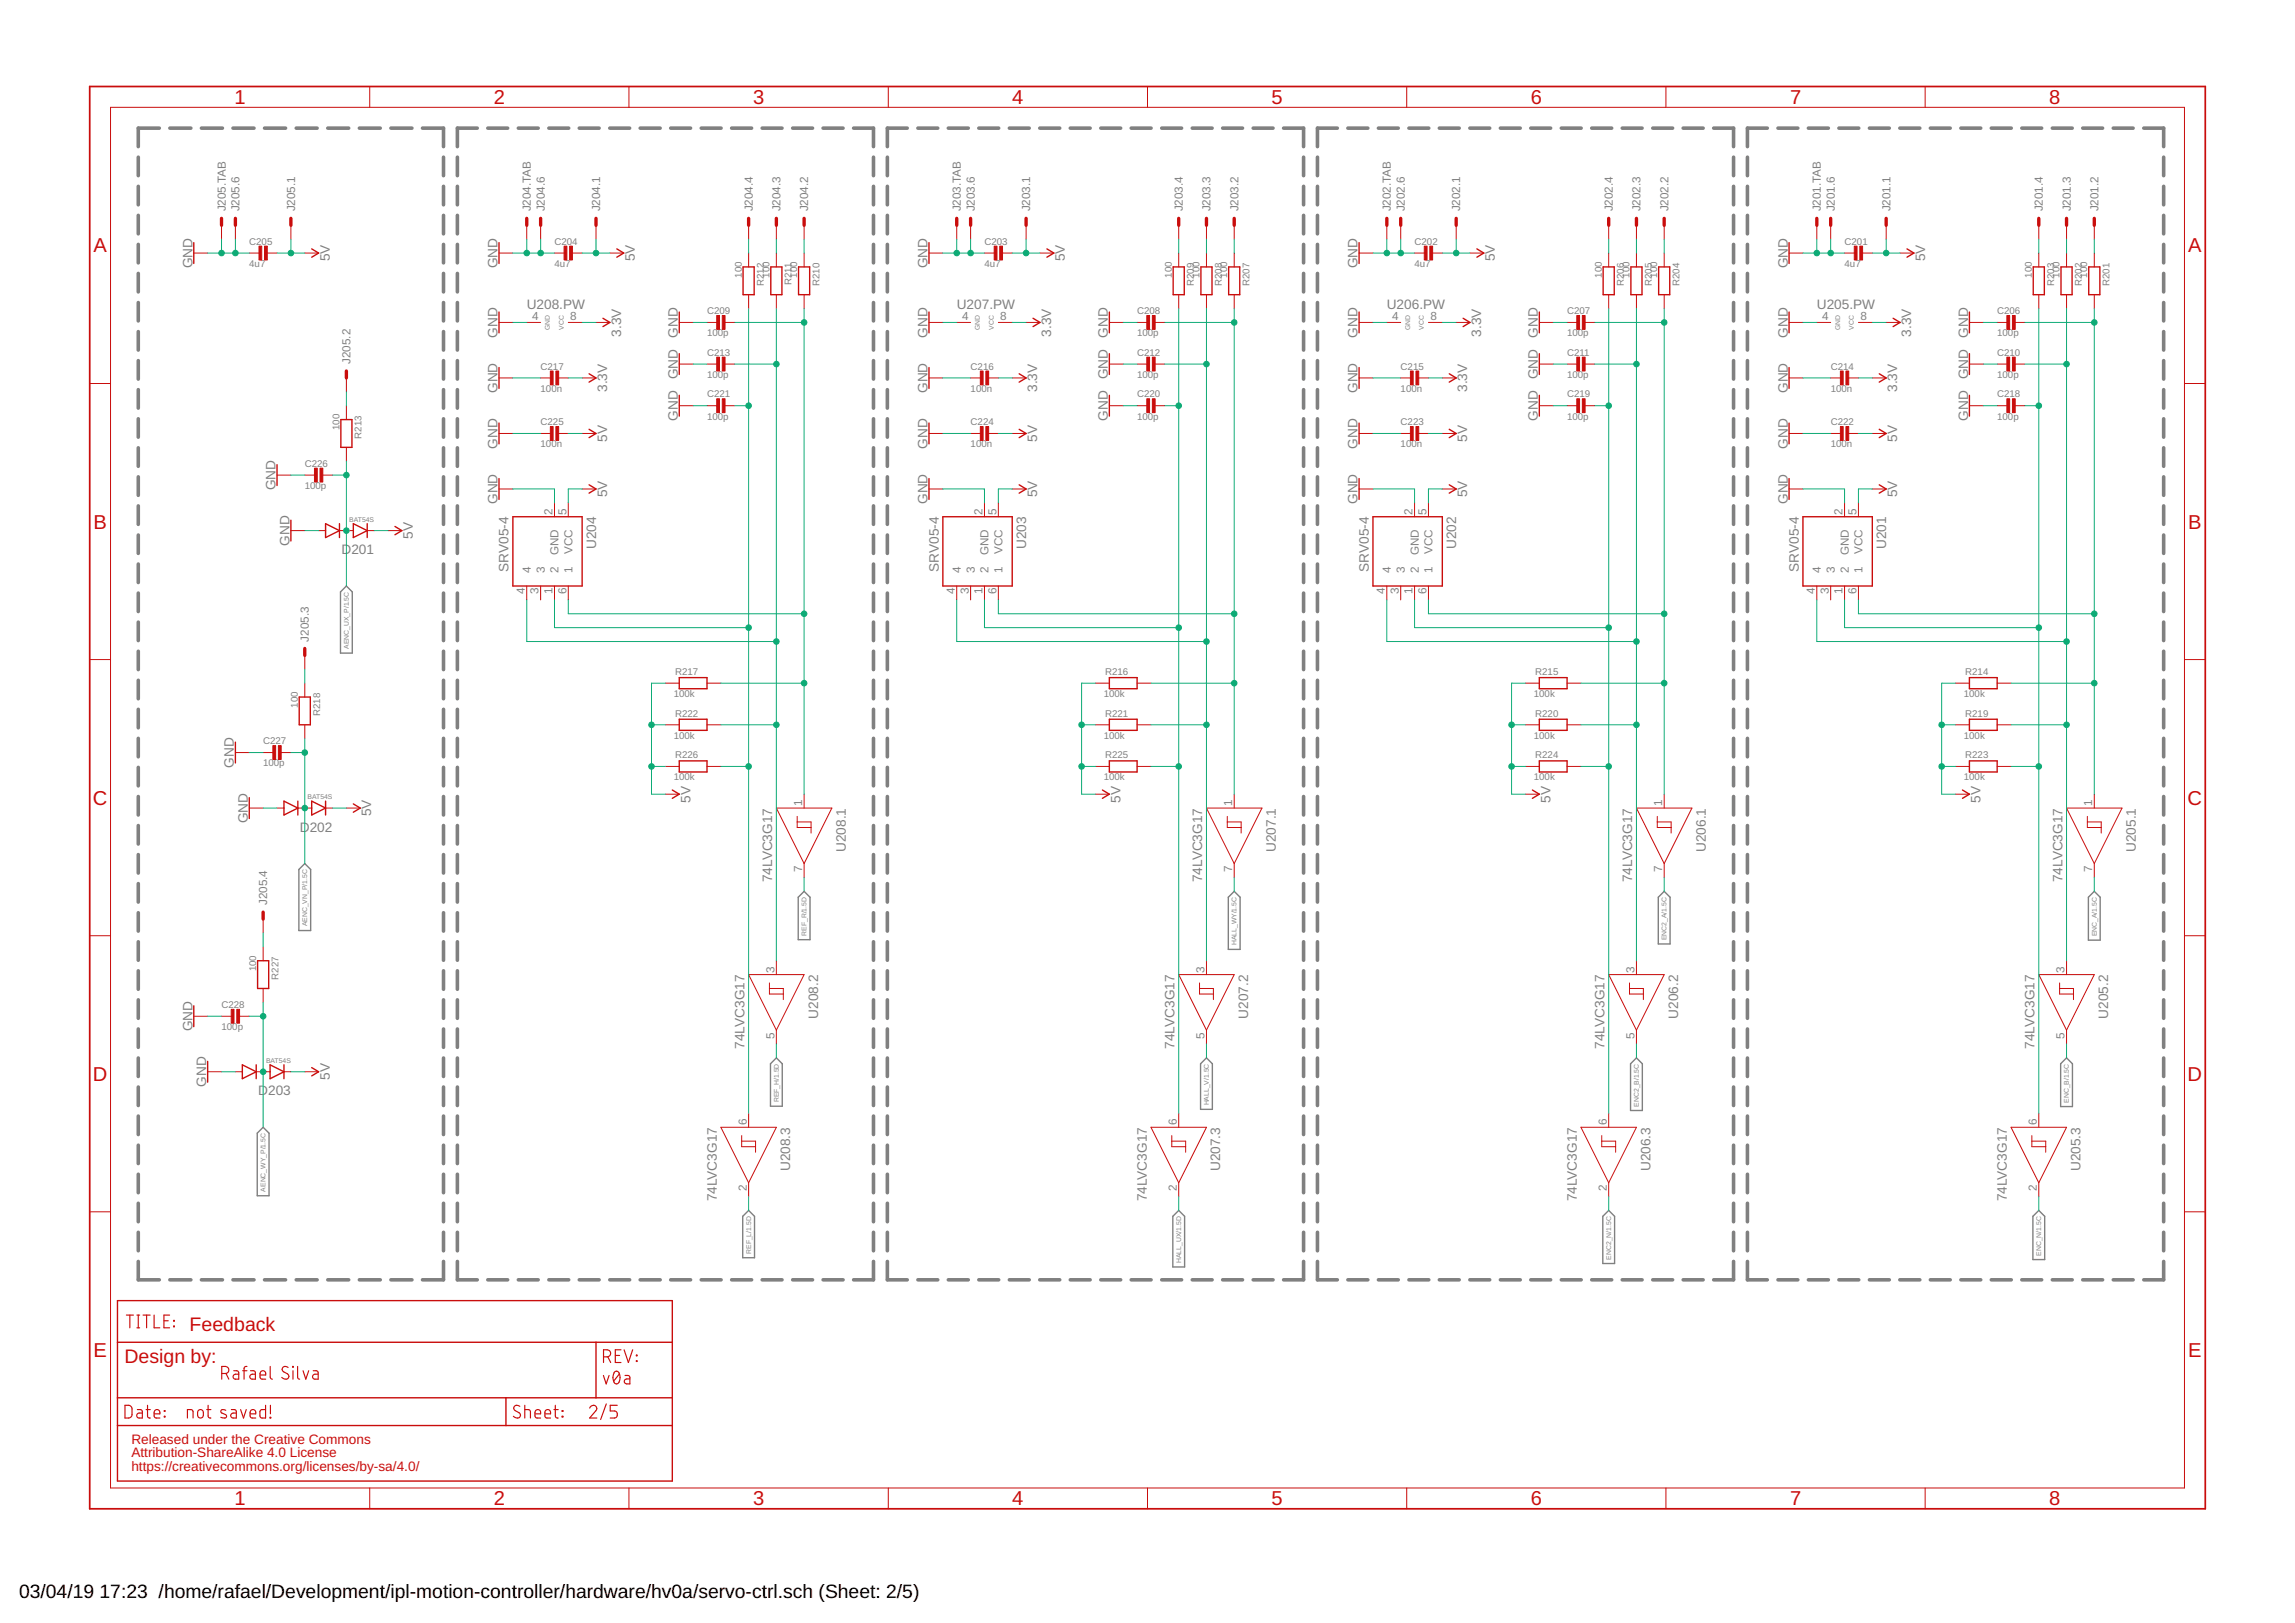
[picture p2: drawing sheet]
<svg xmlns="http://www.w3.org/2000/svg" width="420mm" height="297mm" viewBox="0 0 420 297" stroke-linecap="round" stroke-linejoin="round" font-family="sans-serif">
<defs><g id="words">
<g font-size="3.7" fill="#c90d0c">
<text x="42.9" y="19">1</text>
<text x="90.4" y="19">2</text>
<text x="137.9" y="19">3</text>
<text x="185.3" y="19">4</text>
<text x="232.8" y="19">5</text>
<text x="280.3" y="19">6</text>
<text x="327.7" y="19">7</text>
<text x="375.2" y="19">8</text>
<text x="17.1" y="46.2">A</text>
<text x="400.6" y="46.2">A</text>
<text x="17.1" y="96.7">B</text>
<text x="400.6" y="96.7">B</text>
<text x="17" y="147.3">C</text>
<text x="400.5" y="147.3">C</text>
<text x="17" y="197.8">D</text>
<text x="400.5" y="197.8">D</text>
<text x="17.1" y="248.4">E</text>
<text x="400.6" y="248.4">E</text>
<text x="42.9" y="275.5">1</text>
<text x="90.4" y="275.5">2</text>
<text x="137.9" y="275.5">3</text>
<text x="185.3" y="275.5">4</text>
<text x="232.8" y="275.5">5</text>
<text x="280.3" y="275.5">6</text>
<text x="327.7" y="275.5">7</text>
<text x="375.2" y="275.5">8</text>
</g>
<g font-size="3.6" fill="#c90d0c">
<text x="34.7" y="243.6">Feedback</text>
<text x="22.8" y="249.5">Design by:</text>
</g>
<g font-size="3.5">
<text x="3.5" y="292.5">03/04/19</text>
<text x="18.2" y="292.5">17:23 /home/rafael/Development/ipl-motion-controller/hardware/hv0a/servo-ctrl.sch (Sheet: 2/5)</text>
</g>
<g font-size="2.5" fill="#808080">
<text x="60.4" y="47.8" transform="rotate(-90 60.4 47.8)">5V</text>
<text x="116.2" y="47.8" transform="rotate(-90 116.2 47.8)">5V</text>
<text x="195" y="47.8" transform="rotate(-90 195 47.8)">5V</text>
<text x="273.7" y="47.8" transform="rotate(-90 273.7 47.8)">5V</text>
<text x="352.4" y="47.8" transform="rotate(-90 352.4 47.8)">5V</text>
<text x="35.2" y="49.1" transform="rotate(-90 35.2 49.1)">GND</text>
<text x="91.1" y="49.1" transform="rotate(-90 91.1 49.1)">GND</text>
<text x="169.8" y="49.1" transform="rotate(-90 169.8 49.1)">GND</text>
<text x="248.6" y="49.1" transform="rotate(-90 248.6 49.1)">GND</text>
<text x="327.3" y="49.1" transform="rotate(-90 327.3 49.1)">GND</text>
<text x="96.4" y="56.5">U208.PW</text>
<text x="175.2" y="56.5">U207.PW</text>
<text x="253.9" y="56.5">U206.PW</text>
<text x="332.6" y="56.5">U205.PW</text>
<text x="91.1" y="61.8" transform="rotate(-90 91.1 61.8)">GND</text>
<text x="113.7" y="61.6" transform="rotate(-90 113.7 61.6)">3.3V</text>
<text x="124.1" y="61.8" transform="rotate(-90 124.1 61.8)">GND</text>
<text x="169.8" y="61.8" transform="rotate(-90 169.8 61.8)">GND</text>
<text x="192.4" y="61.6" transform="rotate(-90 192.4 61.6)">3.3V</text>
<text x="202.8" y="61.8" transform="rotate(-90 202.8 61.8)">GND</text>
<text x="248.6" y="61.8" transform="rotate(-90 248.6 61.8)">GND</text>
<text x="271.2" y="61.6" transform="rotate(-90 271.2 61.6)">3.3V</text>
<text x="281.6" y="61.8" transform="rotate(-90 281.6 61.8)">GND</text>
<text x="327.3" y="61.8" transform="rotate(-90 327.3 61.8)">GND</text>
<text x="349.9" y="61.6" transform="rotate(-90 349.9 61.6)">3.3V</text>
<text x="360.3" y="61.8" transform="rotate(-90 360.3 61.8)">GND</text>
<text x="91.1" y="71.9" transform="rotate(-90 91.1 71.9)">GND</text>
<text x="111.2" y="71.8" transform="rotate(-90 111.2 71.8)">3.3V</text>
<text x="124.1" y="69.4" transform="rotate(-90 124.1 69.4)">GND</text>
<text x="169.8" y="71.9" transform="rotate(-90 169.8 71.9)">GND</text>
<text x="189.9" y="71.8" transform="rotate(-90 189.9 71.8)">3.3V</text>
<text x="202.8" y="69.4" transform="rotate(-90 202.8 69.4)">GND</text>
<text x="248.6" y="71.9" transform="rotate(-90 248.6 71.9)">GND</text>
<text x="268.6" y="71.8" transform="rotate(-90 268.6 71.8)">3.3V</text>
<text x="281.6" y="69.4" transform="rotate(-90 281.6 69.4)">GND</text>
<text x="327.3" y="71.9" transform="rotate(-90 327.3 71.9)">GND</text>
<text x="347.3" y="71.8" transform="rotate(-90 347.3 71.8)">3.3V</text>
<text x="360.3" y="69.4" transform="rotate(-90 360.3 69.4)">GND</text>
<text x="124.1" y="77" transform="rotate(-90 124.1 77)">GND</text>
<text x="202.8" y="77" transform="rotate(-90 202.8 77)">GND</text>
<text x="281.6" y="77" transform="rotate(-90 281.6 77)">GND</text>
<text x="360.3" y="77" transform="rotate(-90 360.3 77)">GND</text>
<text x="91.1" y="82.1" transform="rotate(-90 91.1 82.1)">GND</text>
<text x="111.2" y="80.9" transform="rotate(-90 111.2 80.9)">5V</text>
<text x="169.8" y="82.1" transform="rotate(-90 169.8 82.1)">GND</text>
<text x="189.9" y="80.9" transform="rotate(-90 189.9 80.9)">5V</text>
<text x="248.6" y="82.1" transform="rotate(-90 248.6 82.1)">GND</text>
<text x="268.6" y="80.9" transform="rotate(-90 268.6 80.9)">5V</text>
<text x="327.3" y="82.1" transform="rotate(-90 327.3 82.1)">GND</text>
<text x="347.3" y="80.9" transform="rotate(-90 347.3 80.9)">5V</text>
<text x="50.5" y="89.7" transform="rotate(-90 50.5 89.7)">GND</text>
<text x="91.1" y="92.3" transform="rotate(-90 91.1 92.3)">GND</text>
<text x="111.2" y="91" transform="rotate(-90 111.2 91)">5V</text>
<text x="169.8" y="92.3" transform="rotate(-90 169.8 92.3)">GND</text>
<text x="189.9" y="91" transform="rotate(-90 189.9 91)">5V</text>
<text x="248.6" y="92.3" transform="rotate(-90 248.6 92.3)">GND</text>
<text x="268.6" y="91" transform="rotate(-90 268.6 91)">5V</text>
<text x="327.3" y="92.3" transform="rotate(-90 327.3 92.3)">GND</text>
<text x="347.3" y="91" transform="rotate(-90 347.3 91)">5V</text>
<text x="53" y="99.9" transform="rotate(-90 53 99.9)">GND</text>
<text x="62.5" y="101.4">D201</text>
<text x="75.6" y="98.6" transform="rotate(-90 75.6 98.6)">5V</text>
<text x="109.1" y="100.5" transform="rotate(-90 109.1 100.5)">U204</text>
<text x="187.9" y="100.5" transform="rotate(-90 187.9 100.5)">U203</text>
<text x="266.6" y="100.5" transform="rotate(-90 266.6 100.5)">U202</text>
<text x="345.3" y="100.5" transform="rotate(-90 345.3 100.5)">U201</text>
<text x="93.1" y="104.7" transform="rotate(-90 93.1 104.7)">SRV05-4</text>
<text x="171.9" y="104.7" transform="rotate(-90 171.9 104.7)">SRV05-4</text>
<text x="250.6" y="104.7" transform="rotate(-90 250.6 104.7)">SRV05-4</text>
<text x="329.3" y="104.7" transform="rotate(-90 329.3 104.7)">SRV05-4</text>
<text x="42.8" y="140.5" transform="rotate(-90 42.8 140.5)">GND</text>
<text x="68" y="149.4" transform="rotate(-90 68 149.4)">5V</text>
<text x="126.4" y="146.9" transform="rotate(-90 126.4 146.9)">5V</text>
<text x="205.1" y="146.9" transform="rotate(-90 205.1 146.9)">5V</text>
<text x="283.9" y="146.9" transform="rotate(-90 283.9 146.9)">5V</text>
<text x="362.6" y="146.9" transform="rotate(-90 362.6 146.9)">5V</text>
<text x="45.4" y="150.7" transform="rotate(-90 45.4 150.7)">GND</text>
<text x="54.9" y="152.2">D202</text>
<text x="154.8" y="155.9" transform="rotate(-90 154.8 155.9)">U208.1</text>
<text x="233.6" y="155.9" transform="rotate(-90 233.6 155.9)">U207.1</text>
<text x="312.3" y="155.9" transform="rotate(-90 312.3 155.9)">U206.1</text>
<text x="391" y="155.9" transform="rotate(-90 391 155.9)">U205.1</text>
<text x="141.4" y="161.5" transform="rotate(-90 141.4 161.5)">74LVC3G17</text>
<text x="220.1" y="161.5" transform="rotate(-90 220.1 161.5)">74LVC3G17</text>
<text x="298.8" y="161.5" transform="rotate(-90 298.8 161.5)">74LVC3G17</text>
<text x="377.6" y="161.5" transform="rotate(-90 377.6 161.5)">74LVC3G17</text>
<text x="35.2" y="188.8" transform="rotate(-90 35.2 188.8)">GND</text>
<text x="136.3" y="191.9" transform="rotate(-90 136.3 191.9)">74LVC3G17</text>
<text x="149.8" y="186.4" transform="rotate(-90 149.8 186.4)">U208.2</text>
<text x="215" y="191.9" transform="rotate(-90 215 191.9)">74LVC3G17</text>
<text x="228.5" y="186.4" transform="rotate(-90 228.5 186.4)">U207.2</text>
<text x="293.8" y="191.9" transform="rotate(-90 293.8 191.9)">74LVC3G17</text>
<text x="307.2" y="186.4" transform="rotate(-90 307.2 186.4)">U206.2</text>
<text x="372.5" y="191.9" transform="rotate(-90 372.5 191.9)">74LVC3G17</text>
<text x="385.9" y="186.4" transform="rotate(-90 385.9 186.4)">U205.2</text>
<text x="60.4" y="197.7" transform="rotate(-90 60.4 197.7)">5V</text>
<text x="37.8" y="198.9" transform="rotate(-90 37.8 198.9)">GND</text>
<text x="47.3" y="200.5">D203</text>
<text x="144.7" y="214.3" transform="rotate(-90 144.7 214.3)">U208.3</text>
<text x="223.4" y="214.3" transform="rotate(-90 223.4 214.3)">U207.3</text>
<text x="302.1" y="214.3" transform="rotate(-90 302.1 214.3)">U206.3</text>
<text x="380.9" y="214.3" transform="rotate(-90 380.9 214.3)">U205.3</text>
<text x="131.2" y="219.9" transform="rotate(-90 131.2 219.9)">74LVC3G17</text>
<text x="209.9" y="219.9" transform="rotate(-90 209.9 219.9)">74LVC3G17</text>
<text x="288.7" y="219.9" transform="rotate(-90 288.7 219.9)">74LVC3G17</text>
<text x="367.4" y="219.9" transform="rotate(-90 367.4 219.9)">74LVC3G17</text>
</g>
<g font-size="2.5" fill="#c90d0c">
<text x="24" y="264.2">Released under the Creative Commons</text>
<text x="24" y="269.3">https://creativecommons.org/licenses/by-sa/4.0/</text>
<text x="24" y="266.7">Attribution-ShareAlike 4.0 License</text>
</g>
<g font-size="2.1" fill="#808080">
<text x="41.3" y="38.7" transform="rotate(-90 41.3 38.7)">J205.TAB</text>
<text x="43.9" y="38.7" transform="rotate(-90 43.9 38.7)">J205.6</text>
<text x="54" y="38.7" transform="rotate(-90 54 38.7)">J205.1</text>
<text x="97.2" y="38.7" transform="rotate(-90 97.2 38.7)">J204.TAB</text>
<text x="99.7" y="38.7" transform="rotate(-90 99.7 38.7)">J204.6</text>
<text x="109.9" y="38.7" transform="rotate(-90 109.9 38.7)">J204.1</text>
<text x="137.8" y="38.7" transform="rotate(-90 137.8 38.7)">J204.4</text>
<text x="142.9" y="38.7" transform="rotate(-90 142.9 38.7)">J204.3</text>
<text x="148" y="38.7" transform="rotate(-90 148 38.7)">J204.2</text>
<text x="175.9" y="38.7" transform="rotate(-90 175.9 38.7)">J203.TAB</text>
<text x="178.5" y="38.7" transform="rotate(-90 178.5 38.7)">J203.6</text>
<text x="188.6" y="38.7" transform="rotate(-90 188.6 38.7)">J203.1</text>
<text x="216.6" y="38.7" transform="rotate(-90 216.6 38.7)">J203.4</text>
<text x="221.6" y="38.7" transform="rotate(-90 221.6 38.7)">J203.3</text>
<text x="226.7" y="38.7" transform="rotate(-90 226.7 38.7)">J203.2</text>
<text x="254.6" y="38.7" transform="rotate(-90 254.6 38.7)">J202.TAB</text>
<text x="257.2" y="38.7" transform="rotate(-90 257.2 38.7)">J202.6</text>
<text x="267.3" y="38.7" transform="rotate(-90 267.3 38.7)">J202.1</text>
<text x="295.3" y="38.7" transform="rotate(-90 295.3 38.7)">J202.4</text>
<text x="300.4" y="38.7" transform="rotate(-90 300.4 38.7)">J202.3</text>
<text x="305.4" y="38.7" transform="rotate(-90 305.4 38.7)">J202.2</text>
<text x="333.4" y="38.7" transform="rotate(-90 333.4 38.7)">J201.TAB</text>
<text x="335.9" y="38.7" transform="rotate(-90 335.9 38.7)">J201.6</text>
<text x="346.1" y="38.7" transform="rotate(-90 346.1 38.7)">J201.1</text>
<text x="374" y="38.7" transform="rotate(-90 374 38.7)">J201.4</text>
<text x="379.1" y="38.7" transform="rotate(-90 379.1 38.7)">J201.3</text>
<text x="384.2" y="38.7" transform="rotate(-90 384.2 38.7)">J201.2</text>
<text x="97.4" y="58.7">4</text>
<text x="104.4" y="58.7">8</text>
<text x="176.2" y="58.7">4</text>
<text x="183.1" y="58.7">8</text>
<text x="254.9" y="58.7">4</text>
<text x="261.9" y="58.7">8</text>
<text x="333.6" y="58.7">4</text>
<text x="340.6" y="58.7">8</text>
<text x="64.2" y="66.6" transform="rotate(-90 64.2 66.6)">J205.2</text>
<text x="101.1" y="94.2" transform="rotate(-90 101.1 94.2)">2</text>
<text x="103.7" y="94.2" transform="rotate(-90 103.7 94.2)">5</text>
<text x="179.9" y="94.2" transform="rotate(-90 179.9 94.2)">2</text>
<text x="182.4" y="94.2" transform="rotate(-90 182.4 94.2)">5</text>
<text x="258.6" y="94.2" transform="rotate(-90 258.6 94.2)">2</text>
<text x="261.1" y="94.2" transform="rotate(-90 261.1 94.2)">5</text>
<text x="337.3" y="94.2" transform="rotate(-90 337.3 94.2)">2</text>
<text x="339.9" y="94.2" transform="rotate(-90 339.9 94.2)">5</text>
<text x="102.3" y="101.6" transform="rotate(-90 102.3 101.6)">GND</text>
<text x="104.8" y="101.4" transform="rotate(-90 104.8 101.4)">VCC</text>
<text x="181" y="101.6" transform="rotate(-90 181 101.6)">GND</text>
<text x="183.5" y="101.4" transform="rotate(-90 183.5 101.4)">VCC</text>
<text x="259.7" y="101.6" transform="rotate(-90 259.7 101.6)">GND</text>
<text x="262.3" y="101.4" transform="rotate(-90 262.3 101.4)">VCC</text>
<text x="338.5" y="101.6" transform="rotate(-90 338.5 101.6)">GND</text>
<text x="341" y="101.4" transform="rotate(-90 341 101.4)">VCC</text>
<text x="97.2" y="104.9" transform="rotate(-90 97.2 104.9)">4</text>
<text x="99.7" y="104.9" transform="rotate(-90 99.7 104.9)">3</text>
<text x="102.3" y="104.9" transform="rotate(-90 102.3 104.9)">2</text>
<text x="104.8" y="104.9" transform="rotate(-90 104.8 104.9)">1</text>
<text x="175.9" y="104.9" transform="rotate(-90 175.9 104.9)">4</text>
<text x="178.5" y="104.9" transform="rotate(-90 178.5 104.9)">3</text>
<text x="181" y="104.9" transform="rotate(-90 181 104.9)">2</text>
<text x="183.5" y="104.9" transform="rotate(-90 183.5 104.9)">1</text>
<text x="254.6" y="104.9" transform="rotate(-90 254.6 104.9)">4</text>
<text x="257.2" y="104.9" transform="rotate(-90 257.2 104.9)">3</text>
<text x="259.7" y="104.9" transform="rotate(-90 259.7 104.9)">2</text>
<text x="262.3" y="104.9" transform="rotate(-90 262.3 104.9)">1</text>
<text x="333.4" y="104.9" transform="rotate(-90 333.4 104.9)">4</text>
<text x="335.9" y="104.9" transform="rotate(-90 335.9 104.9)">3</text>
<text x="338.5" y="104.9" transform="rotate(-90 338.5 104.9)">2</text>
<text x="341" y="104.9" transform="rotate(-90 341 104.9)">1</text>
<text x="96.1" y="108.8" transform="rotate(-90 96.1 108.8)">4</text>
<text x="98.6" y="108.8" transform="rotate(-90 98.6 108.8)">3</text>
<text x="101.1" y="108.8" transform="rotate(-90 101.1 108.8)">1</text>
<text x="103.7" y="108.8" transform="rotate(-90 103.7 108.8)">6</text>
<text x="174.8" y="108.8" transform="rotate(-90 174.8 108.8)">4</text>
<text x="177.3" y="108.8" transform="rotate(-90 177.3 108.8)">3</text>
<text x="179.9" y="108.8" transform="rotate(-90 179.9 108.8)">1</text>
<text x="182.4" y="108.8" transform="rotate(-90 182.4 108.8)">6</text>
<text x="253.5" y="108.8" transform="rotate(-90 253.5 108.8)">4</text>
<text x="256.1" y="108.8" transform="rotate(-90 256.1 108.8)">3</text>
<text x="258.6" y="108.8" transform="rotate(-90 258.6 108.8)">1</text>
<text x="261.1" y="108.8" transform="rotate(-90 261.1 108.8)">6</text>
<text x="332.3" y="108.8" transform="rotate(-90 332.3 108.8)">4</text>
<text x="334.8" y="108.8" transform="rotate(-90 334.8 108.8)">3</text>
<text x="337.3" y="108.8" transform="rotate(-90 337.3 108.8)">1</text>
<text x="339.9" y="108.8" transform="rotate(-90 339.9 108.8)">6</text>
<text x="56.6" y="117.4" transform="rotate(-90 56.6 117.4)">J205.3</text>
<text x="146.9" y="147.5" transform="rotate(-90 146.9 147.5)">1</text>
<text x="225.6" y="147.5" transform="rotate(-90 225.6 147.5)">1</text>
<text x="304.3" y="147.5" transform="rotate(-90 304.3 147.5)">1</text>
<text x="383.1" y="147.5" transform="rotate(-90 383.1 147.5)">1</text>
<text x="146.9" y="159.6" transform="rotate(-90 146.9 159.6)">7</text>
<text x="225.6" y="159.6" transform="rotate(-90 225.6 159.6)">7</text>
<text x="304.3" y="159.6" transform="rotate(-90 304.3 159.6)">7</text>
<text x="383.1" y="159.6" transform="rotate(-90 383.1 159.6)">7</text>
<text x="48.9" y="165.7" transform="rotate(-90 48.9 165.7)">J205.4</text>
<text x="141.8" y="178" transform="rotate(-90 141.8 178)">3</text>
<text x="220.5" y="178" transform="rotate(-90 220.5 178)">3</text>
<text x="299.2" y="178" transform="rotate(-90 299.2 178)">3</text>
<text x="378" y="178" transform="rotate(-90 378 178)">3</text>
<text x="141.8" y="190.1" transform="rotate(-90 141.8 190.1)">5</text>
<text x="220.5" y="190.1" transform="rotate(-90 220.5 190.1)">5</text>
<text x="299.2" y="190.1" transform="rotate(-90 299.2 190.1)">5</text>
<text x="378" y="190.1" transform="rotate(-90 378 190.1)">5</text>
<text x="136.7" y="205.9" transform="rotate(-90 136.7 205.9)">6</text>
<text x="215.4" y="205.9" transform="rotate(-90 215.4 205.9)">6</text>
<text x="294.2" y="205.9" transform="rotate(-90 294.2 205.9)">6</text>
<text x="372.9" y="205.9" transform="rotate(-90 372.9 205.9)">6</text>
<text x="136.7" y="218" transform="rotate(-90 136.7 218)">2</text>
<text x="215.4" y="218" transform="rotate(-90 215.4 218)">2</text>
<text x="294.2" y="218" transform="rotate(-90 294.2 218)">2</text>
<text x="372.9" y="218" transform="rotate(-90 372.9 218)">2</text>
</g>
<g font-size="1.8" fill="#808080">
<text x="45.6" y="44.8">C205</text>
<text x="101.5" y="44.8">C204</text>
<text x="180.2" y="44.8">C203</text>
<text x="259" y="44.8">C202</text>
<text x="337.7" y="44.8">C201</text>
<text x="45.6" y="48.9">4u7</text>
<text x="101.5" y="48.9">4u7</text>
<text x="135.8" y="50.8" transform="rotate(-90 135.8 50.8)">100</text>
<text x="139.9" y="52.3" transform="rotate(-90 139.9 52.3)">R212</text>
<text x="140.9" y="50.8" transform="rotate(-90 140.9 50.8)">100</text>
<text x="144.9" y="52.2" transform="rotate(-90 144.9 52.2)">R211</text>
<text x="145.9" y="50.8" transform="rotate(-90 145.9 50.8)">100</text>
<text x="150" y="52.3" transform="rotate(-90 150 52.3)">R210</text>
<text x="180.2" y="48.9">4u7</text>
<text x="214.5" y="50.8" transform="rotate(-90 214.5 50.8)">100</text>
<text x="218.6" y="52.3" transform="rotate(-90 218.6 52.3)">R209</text>
<text x="219.6" y="50.8" transform="rotate(-90 219.6 50.8)">100</text>
<text x="223.7" y="52.3" transform="rotate(-90 223.7 52.3)">R208</text>
<text x="224.7" y="50.8" transform="rotate(-90 224.7 50.8)">100</text>
<text x="228.7" y="52.3" transform="rotate(-90 228.7 52.3)">R207</text>
<text x="259" y="48.9">4u7</text>
<text x="293.3" y="50.8" transform="rotate(-90 293.3 50.8)">100</text>
<text x="297.3" y="52.3" transform="rotate(-90 297.3 52.3)">R206</text>
<text x="298.3" y="50.8" transform="rotate(-90 298.3 50.8)">100</text>
<text x="302.4" y="52.3" transform="rotate(-90 302.4 52.3)">R205</text>
<text x="303.4" y="50.8" transform="rotate(-90 303.4 50.8)">100</text>
<text x="307.5" y="52.3" transform="rotate(-90 307.5 52.3)">R204</text>
<text x="337.7" y="48.9">4u7</text>
<text x="372" y="50.8" transform="rotate(-90 372 50.8)">100</text>
<text x="376" y="52.3" transform="rotate(-90 376 52.3)">R203</text>
<text x="377.1" y="50.8" transform="rotate(-90 377.1 50.8)">100</text>
<text x="381.1" y="52.3" transform="rotate(-90 381.1 52.3)">R202</text>
<text x="382.1" y="50.8" transform="rotate(-90 382.1 50.8)">100</text>
<text x="386.2" y="52.3" transform="rotate(-90 386.2 52.3)">R201</text>
<text x="129.4" y="57.5">C209</text>
<text x="208.2" y="57.5">C208</text>
<text x="286.9" y="57.5">C207</text>
<text x="365.6" y="57.5">C206</text>
<text x="129.4" y="61.6">100p</text>
<text x="129.4" y="65.1">C213</text>
<text x="208.2" y="61.6">100p</text>
<text x="208.2" y="65.1">C212</text>
<text x="286.9" y="61.6">100p</text>
<text x="286.9" y="65.1">C211</text>
<text x="365.6" y="61.6">100p</text>
<text x="365.6" y="65.1">C210</text>
<text x="99" y="71.7">100n</text>
<text x="99" y="67.6">C217</text>
<text x="129.4" y="69.2">100p</text>
<text x="177.7" y="71.7">100n</text>
<text x="177.7" y="67.6">C216</text>
<text x="208.2" y="69.2">100p</text>
<text x="256.4" y="71.7">100n</text>
<text x="256.4" y="67.6">C215</text>
<text x="286.9" y="69.2">100p</text>
<text x="335.2" y="71.7">100n</text>
<text x="335.2" y="67.6">C214</text>
<text x="365.6" y="69.2">100p</text>
<text x="99" y="77.8">C225</text>
<text x="129.4" y="76.8">100p</text>
<text x="129.4" y="72.7">C221</text>
<text x="177.7" y="77.8">C224</text>
<text x="208.2" y="76.8">100p</text>
<text x="208.2" y="72.7">C220</text>
<text x="256.4" y="77.8">C223</text>
<text x="286.9" y="76.8">100p</text>
<text x="286.9" y="72.7">C219</text>
<text x="335.2" y="77.8">C222</text>
<text x="365.6" y="76.8">100p</text>
<text x="365.6" y="72.7">C218</text>
<text x="62.1" y="78.7" transform="rotate(-90 62.1 78.7)">100</text>
<text x="66.2" y="80.3" transform="rotate(-90 66.2 80.3)">R213</text>
<text x="99" y="81.9">100n</text>
<text x="177.7" y="81.9">100n</text>
<text x="256.4" y="81.9">100n</text>
<text x="335.2" y="81.9">100n</text>
<text x="55.8" y="89.5">100p</text>
<text x="55.8" y="85.4">C226</text>
<text x="123.6" y="123.5">R217</text>
<text x="202.3" y="123.5">R216</text>
<text x="281.1" y="123.5">R215</text>
<text x="359.8" y="123.5">R214</text>
<text x="54.5" y="129.5" transform="rotate(-90 54.5 129.5)">100</text>
<text x="58.6" y="131.1" transform="rotate(-90 58.6 131.1)">R218</text>
<text x="123.3" y="127.6">100k</text>
<text x="123.6" y="131.1">R222</text>
<text x="202.1" y="127.6">100k</text>
<text x="202.3" y="131.1">R221</text>
<text x="280.8" y="127.6">100k</text>
<text x="281.1" y="131.1">R220</text>
<text x="359.5" y="127.6">100k</text>
<text x="359.8" y="131.1">R219</text>
<text x="48.2" y="136.2">C227</text>
<text x="123.3" y="135.2">100k</text>
<text x="202.1" y="135.2">100k</text>
<text x="280.8" y="135.2">100k</text>
<text x="359.5" y="135.2">100k</text>
<text x="48.2" y="140.3">100p</text>
<text x="123.3" y="142.8">100k</text>
<text x="123.6" y="138.8">R226</text>
<text x="202.1" y="142.8">100k</text>
<text x="202.3" y="138.8">R225</text>
<text x="280.8" y="142.8">100k</text>
<text x="281.1" y="138.8">R224</text>
<text x="359.5" y="142.8">100k</text>
<text x="359.8" y="138.8">R223</text>
<text x="46.9" y="177.8" transform="rotate(-90 46.9 177.8)">100</text>
<text x="51" y="179.3" transform="rotate(-90 51 179.3)">R227</text>
<text x="40.6" y="184.5">C228</text>
<text x="40.6" y="188.5">100p</text>
</g>
<g font-size="1.2" fill="#808080">
<text x="100.7" y="60.4" transform="rotate(-90 100.7 60.4)">GND</text>
<text x="103.2" y="60.3" transform="rotate(-90 103.2 60.3)">VCC</text>
<text x="179.4" y="60.4" transform="rotate(-90 179.4 60.4)">GND</text>
<text x="181.9" y="60.3" transform="rotate(-90 181.9 60.3)">VCC</text>
<text x="258.1" y="60.4" transform="rotate(-90 258.1 60.4)">GND</text>
<text x="260.7" y="60.3" transform="rotate(-90 260.7 60.3)">VCC</text>
<text x="336.9" y="60.4" transform="rotate(-90 336.9 60.4)">GND</text>
<text x="339.4" y="60.3" transform="rotate(-90 339.4 60.3)">VCC</text>
<text x="63.9" y="95.5">BAT54S</text>
<text x="63.9" y="118.8" transform="rotate(-90 63.9 118.8)">AENC_UX_P/1.5C</text>
<text x="56.3" y="146.2">BAT54S</text>
<text x="56.2" y="169.5" transform="rotate(-90 56.2 169.5)">AENC_VN_P/1.5C</text>
<text x="147.7" y="171.3" transform="rotate(-90 147.7 171.3)">REF_R/1.5D</text>
<text x="226.4" y="173" transform="rotate(-90 226.4 173)">HALL_WY/1.5C</text>
<text x="305.1" y="172.1" transform="rotate(-90 305.1 172.1)">ENC2_A/1.5C</text>
<text x="383.9" y="171.4" transform="rotate(-90 383.9 171.4)">ENC_A/1.5C</text>
<text x="48.7" y="194.5">BAT54S</text>
<text x="142.6" y="201.8" transform="rotate(-90 142.6 201.8)">REF_H/1.5D</text>
<text x="221.3" y="202.3" transform="rotate(-90 221.3 202.3)">HALL_V/1.5C</text>
<text x="300" y="202.5" transform="rotate(-90 300 202.5)">ENC2_B/1.5C</text>
<text x="378.8" y="201.8" transform="rotate(-90 378.8 201.8)">ENC_B/1.5C</text>
<text x="48.6" y="218.1" transform="rotate(-90 48.6 218.1)">AENC_WY_P/1.5C</text>
<text x="137.5" y="229.5" transform="rotate(-90 137.5 229.5)">REF_L/1.5D</text>
<text x="216.2" y="231.1" transform="rotate(-90 216.2 231.1)">HALL_UX/1.5D</text>
<text x="295" y="230.5" transform="rotate(-90 295 230.5)">ENC2_N/1.5C</text>
<text x="373.7" y="229.8" transform="rotate(-90 373.7 229.8)">ENC_N/1.5C</text>
</g>
</g></defs>
<g fill="none" stroke="#808080" stroke-width=".66">
<path d="M25.3 28.8v3.4M25.3 34.1v3.4M25.3 39.4v3.4M29.2 23.5h-3.9v3.3M31.1 23.5h3.8M36.9 23.5h3.8M42.7 23.5h3.8M48.4 23.5h3.9M54.2 23.5h3.9M60 23.5h3.8M65.8 23.5h3.8M71.6 23.5h3.8"/>
<path d="M77.3 23.5h3.9v3.3M81.2 28.8v3.4M81.2 34.1v3.4M81.2 39.4v3.4M83.7 28.8v3.4M83.7 34.1v3.4M83.7 39.4v3.4M87.4 23.5h-3.7v3.3M89.3 23.5h3.6M94.9 23.5h3.6M100.5 23.5h3.6M106 23.5h3.7"/>
<path d="M111.6 23.5h3.7M117.2 23.5h3.7M122.8 23.5h3.6M128.4 23.5h3.6M133.9 23.5h3.7M139.5 23.5h3.7M145.1 23.5h3.7M150.7 23.5h3.6M156.3 23.5h3.6v3.3M159.9 28.8v3.4M159.9 34.1v3.4M159.9 39.4v3.4"/>
<path d="M162.5 28.8v3.4M162.5 34.1v3.4M162.5 39.4v3.4M166.1 23.5h-3.6v3.3M168 23.5h3.7M173.6 23.5h3.7M179.2 23.5h3.6M184.8 23.5h3.6M190.4 23.5h3.6M195.9 23.5h3.7M201.5 23.5h3.7M207.1 23.5h3.6"/>
<path d="M212.7 23.5h3.6M218.3 23.5h3.6M223.8 23.5h3.7M229.4 23.5h3.7M235 23.5h3.7v3.3M238.7 28.8v3.4M238.7 34.1v3.4M238.7 39.4v3.4M241.2 28.8v3.4M241.2 34.1v3.4M241.2 39.4v3.4M244.8 23.5h-3.6v3.3"/>
<path d="M246.8 23.5h3.6M252.3 23.5h3.7M257.9 23.5h3.7M263.5 23.5h3.6M269.1 23.5h3.6M274.7 23.5h3.6M280.2 23.5h3.7M285.8 23.5h3.7M291.4 23.5h3.7M297 23.5h3.6M302.6 23.5h3.6M308.1 23.5h3.7"/>
<path d="M313.7 23.5h3.7v3.3M317.4 28.8v3.4M317.4 34.1v3.4M317.4 39.4v3.4M319.9 28.8v3.4M319.9 34.1v3.4M319.9 39.4v3.4M323.6 23.5h-3.7v3.3M325.5 23.5h3.6M331.1 23.5h3.6M336.7 23.5h3.6M342.2 23.5h3.7"/>
<path d="M347.8 23.5h3.7M353.4 23.5h3.6M359 23.5h3.6M364.6 23.5h3.6M370.1 23.5h3.7M375.7 23.5h3.7M381.3 23.5h3.6M386.9 23.5h3.6M392.5 23.5h3.6v3.3M396.1 28.8v3.4M396.1 34.1v3.4M396.1 39.4v3.4"/>
<path d="M25.3 44.7v3.4M25.3 50v3.4M25.3 55.4v3.3M81.2 44.7v3.4M81.2 50v3.4M81.2 55.4v3.3M83.7 44.7v3.4M83.7 50v3.4M83.7 55.4v3.3M159.9 44.7v3.4M159.9 50v3.4M159.9 55.4v3.3"/>
<path d="M162.5 44.7v3.4M162.5 50v3.4M162.5 55.4v3.3M238.7 44.7v3.4M238.7 50v3.4M238.7 55.4v3.3M241.2 44.7v3.4M241.2 50v3.4M241.2 55.4v3.3M317.4 44.7v3.4M317.4 50v3.4M317.4 55.4v3.3"/>
<path d="M319.9 44.7v3.4M319.9 50v3.4M319.9 55.4v3.3M396.1 44.7v3.4M396.1 50v3.4M396.1 55.4v3.3M25.3 60.7v3.4M25.3 66v3.4M25.3 71.3v3.4M25.3 76.6v3.4M81.2 60.7v3.4M81.2 66v3.4"/>
<path d="M81.2 71.3v3.4M81.2 76.6v3.4M83.7 60.7v3.4M83.7 66v3.4M83.7 71.3v3.4M83.7 76.6v3.4M159.9 60.7v3.4M159.9 66v3.4M159.9 71.3v3.4M159.9 76.6v3.4M162.5 60.7v3.4M162.5 66v3.4"/>
<path d="M162.5 71.3v3.4M162.5 76.6v3.4M238.7 60.7v3.4M238.7 66v3.4M238.7 71.3v3.4M238.7 76.6v3.4M241.2 60.7v3.4M241.2 66v3.4M241.2 71.3v3.4M241.2 76.6v3.4M317.4 60.7v3.4M317.4 66v3.4"/>
<path d="M317.4 71.3v3.4M317.4 76.6v3.4M319.9 60.7v3.4M319.9 66v3.4M319.9 71.3v3.4M319.9 76.6v3.4M396.1 60.7v3.4M396.1 66v3.4M396.1 71.3v3.4M396.1 76.6v3.4M25.3 82v3.3M25.3 87.3v3.4"/>
<path d="M25.3 92.6v3.4M25.3 97.9v3.4M81.2 82v3.3M81.2 87.3v3.4M81.2 92.6v3.4M81.2 97.9v3.4M83.7 82v3.3M83.7 87.3v3.4M83.7 92.6v3.4M83.7 97.9v3.4M159.9 82v3.3M159.9 87.3v3.4"/>
<path d="M159.9 92.6v3.4M159.9 97.9v3.4M162.5 82v3.3M162.5 87.3v3.4M162.5 92.6v3.4M162.5 97.9v3.4M238.7 82v3.3M238.7 87.3v3.4M238.7 92.6v3.4M238.7 97.9v3.4M241.2 82v3.3M241.2 87.3v3.4"/>
<path d="M241.2 92.6v3.4M241.2 97.9v3.4M317.4 82v3.3M317.4 87.3v3.4M317.4 92.6v3.4M317.4 97.9v3.4M319.9 82v3.3M319.9 87.3v3.4M319.9 92.6v3.4M319.9 97.9v3.4M396.1 82v3.3M396.1 87.3v3.4"/>
<path d="M396.1 92.6v3.4M396.1 97.9v3.4M25.3 103.2v3.4M25.3 108.5v3.4M25.3 113.9v3.3M25.3 119.2v3.4M81.2 103.2v3.4M81.2 108.5v3.4M81.2 113.9v3.3M81.2 119.2v3.4M83.7 103.2v3.4M83.7 108.5v3.4"/>
<path d="M83.7 113.9v3.3M83.7 119.2v3.4M159.9 103.2v3.4M159.9 108.5v3.4M159.9 113.9v3.3M159.9 119.2v3.4M162.5 103.2v3.4M162.5 108.5v3.4M162.5 113.9v3.3M162.5 119.2v3.4M238.7 103.2v3.4M238.7 108.5v3.4"/>
<path d="M238.7 113.9v3.3M238.7 119.2v3.4M241.2 103.2v3.4M241.2 108.5v3.4M241.2 113.9v3.3M241.2 119.2v3.4M317.4 103.2v3.4M317.4 108.5v3.4M317.4 113.9v3.3M317.4 119.2v3.4M319.9 103.2v3.4M319.9 108.5v3.4"/>
<path d="M319.9 113.9v3.3M319.9 119.2v3.4M396.1 103.2v3.4M396.1 108.5v3.4M396.1 113.9v3.3M396.1 119.2v3.4M25.3 124.5v3.4M25.3 129.8v3.4M25.3 135.1v3.4M81.2 124.5v3.4M81.2 129.8v3.4M81.2 135.1v3.4"/>
<path d="M83.7 124.5v3.4M83.7 129.8v3.4M83.7 135.1v3.4M159.9 124.5v3.4M159.9 129.8v3.4M159.9 135.1v3.4M162.5 124.5v3.4M162.5 129.8v3.4M162.5 135.1v3.4M238.7 124.5v3.4M238.7 129.8v3.4M238.7 135.1v3.4"/>
<path d="M241.2 124.5v3.4M241.2 129.8v3.4M241.2 135.1v3.4M317.4 124.5v3.4M317.4 129.8v3.4M317.4 135.1v3.4M319.9 124.5v3.4M319.9 129.8v3.4M319.9 135.1v3.4M396.1 124.5v3.4M396.1 129.8v3.4M396.1 135.1v3.4"/>
<path d="M25.3 140.4v3.4M25.3 145.8v3.4M25.3 151.1v3.4M25.3 156.4v3.4M81.2 140.4v3.4M81.2 145.8v3.4M81.2 151.1v3.4M81.2 156.4v3.4M83.7 140.4v3.4M83.7 145.8v3.4M83.7 151.1v3.4M83.7 156.4v3.4"/>
<path d="M159.9 140.4v3.4M159.9 145.8v3.4M159.9 151.1v3.4M159.9 156.4v3.4M162.5 140.4v3.4M162.5 145.8v3.4M162.5 151.1v3.4M162.5 156.4v3.4M238.7 140.4v3.4M238.7 145.8v3.4M238.7 151.1v3.4M238.7 156.4v3.4"/>
<path d="M241.2 140.4v3.4M241.2 145.8v3.4M241.2 151.1v3.4M241.2 156.4v3.4M317.4 140.4v3.4M317.4 145.8v3.4M317.4 151.1v3.4M317.4 156.4v3.4M319.9 140.4v3.4M319.9 145.8v3.4M319.9 151.1v3.4M319.9 156.4v3.4"/>
<path d="M396.1 140.4v3.4M396.1 145.8v3.4M396.1 151.1v3.4M396.1 156.4v3.4M25.3 161.7v3.4M25.3 167v3.4M25.3 172.4v3.3M25.3 177.7v3.4M81.2 161.7v3.4M81.2 167v3.4M81.2 172.4v3.3M81.2 177.7v3.4"/>
<path d="M83.7 161.7v3.4M83.7 167v3.4M83.7 172.4v3.3M83.7 177.7v3.4M159.9 161.7v3.4M159.9 167v3.4M159.9 172.4v3.3M159.9 177.7v3.4M162.5 161.7v3.4M162.5 167v3.4M162.5 172.4v3.3M162.5 177.7v3.4"/>
<path d="M238.7 161.7v3.4M238.7 167v3.4M238.7 172.4v3.3M238.7 177.7v3.4M241.2 161.7v3.4M241.2 167v3.4M241.2 172.4v3.3M241.2 177.7v3.4M317.4 161.7v3.4M317.4 167v3.4M317.4 172.4v3.3M317.4 177.7v3.4"/>
<path d="M319.9 161.7v3.4M319.9 167v3.4M319.9 172.4v3.3M319.9 177.7v3.4M396.1 161.7v3.4M396.1 167v3.4M396.1 172.4v3.3M396.1 177.7v3.4M25.3 183v3.4M25.3 188.3v3.4M25.3 193.6v3.4M25.3 198.9v3.4"/>
<path d="M81.2 183v3.4M81.2 188.3v3.4M81.2 193.6v3.4M81.2 198.9v3.4M83.7 183v3.4M83.7 188.3v3.4M83.7 193.6v3.4M83.7 198.9v3.4M159.9 183v3.4M159.9 188.3v3.4M159.9 193.6v3.4M159.9 198.9v3.4"/>
<path d="M162.5 183v3.4M162.5 188.3v3.4M162.5 193.6v3.4M162.5 198.9v3.4M238.7 183v3.4M238.7 188.3v3.4M238.7 193.6v3.4M238.7 198.9v3.4M241.2 183v3.4M241.2 188.3v3.4M241.2 193.6v3.4M241.2 198.9v3.4"/>
<path d="M317.4 183v3.4M317.4 188.3v3.4M317.4 193.6v3.4M317.4 198.9v3.4M319.9 183v3.4M319.9 188.3v3.4M319.9 193.6v3.4M319.9 198.9v3.4M396.1 183v3.4M396.1 188.3v3.4M396.1 193.6v3.4M396.1 198.9v3.4"/>
<path d="M25.3 204.3v3.3M25.3 209.6v3.4M25.3 214.9v3.4M81.2 204.3v3.3M81.2 209.6v3.4M81.2 214.9v3.4M83.7 204.3v3.3M83.7 209.6v3.4M83.7 214.9v3.4M159.9 204.3v3.3M159.9 209.6v3.4M159.9 214.9v3.4"/>
<path d="M162.5 204.3v3.3M162.5 209.6v3.4M162.5 214.9v3.4M238.7 204.3v3.3M238.7 209.6v3.4M238.7 214.9v3.4M241.2 204.3v3.3M241.2 209.6v3.4M241.2 214.9v3.4M317.4 204.3v3.3M317.4 209.6v3.4M317.4 214.9v3.4"/>
<path d="M319.9 204.3v3.3M319.9 209.6v3.4M319.9 214.9v3.4M396.1 204.3v3.3M396.1 209.6v3.4M396.1 214.9v3.4M25.3 230.9v3.3h3.9M25.3 220.2v3.4M25.3 225.5v3.4M31.1 234.2h3.8M36.9 234.2h3.8M42.7 234.2h3.8"/>
<path d="M48.4 234.2h3.9M54.2 234.2h3.9M60 234.2h3.8M65.8 234.2h3.8M71.6 234.2h3.8M81.2 230.9v3.3h-3.9M81.2 220.2v3.4M81.2 225.5v3.4M83.7 230.9v3.3h3.7M83.7 220.2v3.4M83.7 225.5v3.4M89.3 234.2h3.6"/>
<path d="M94.9 234.2h3.6M100.5 234.2h3.6M106 234.2h3.7M111.6 234.2h3.7M117.2 234.2h3.7M122.8 234.2h3.6M128.4 234.2h3.6M133.9 234.2h3.7M139.5 234.2h3.7M145.1 234.2h3.7M150.7 234.2h3.6M159.9 230.9v3.3h-3.6"/>
<path d="M159.9 220.2v3.4M159.9 225.5v3.4M162.5 230.9v3.3h3.6M162.5 220.2v3.4M162.5 225.5v3.4M168 234.2h3.7M173.6 234.2h3.7M179.2 234.2h3.6M184.8 234.2h3.6M190.4 234.2h3.6M195.9 234.2h3.7M201.5 234.2h3.7"/>
<path d="M207.1 234.2h3.6M212.7 234.2h3.6M218.3 234.2h3.6M223.8 234.2h3.7M229.4 234.2h3.7M238.7 230.9v3.3h-3.7M238.7 220.2v3.4M238.7 225.5v3.4M241.2 230.9v3.3h3.6M241.2 220.2v3.4M241.2 225.5v3.4M246.8 234.2h3.6"/>
<path d="M252.3 234.2h3.7M257.9 234.2h3.7M263.5 234.2h3.6M269.1 234.2h3.6M274.7 234.2h3.6M280.2 234.2h3.7M285.8 234.2h3.7M291.4 234.2h3.7M297 234.2h3.6M302.6 234.2h3.6M308.1 234.2h3.7M317.4 230.9v3.3h-3.7"/>
<path d="M317.4 220.2v3.4M317.4 225.5v3.4M319.9 230.9v3.3h3.7M319.9 220.2v3.4M319.9 225.5v3.4M325.5 234.2h3.6M331.1 234.2h3.6M336.7 234.2h3.6M342.2 234.2h3.7M347.8 234.2h3.7M353.4 234.2h3.6M359 234.2h3.6"/>
<path d="M364.6 234.2h3.6M370.1 234.2h3.7M375.7 234.2h3.7M381.3 234.2h3.6M386.9 234.2h3.6M396.1 220.2v3.4M396.1 225.5v3.4M396.1 230.9v3.3h-3.6"/>
</g>
<g fill="none" stroke="#808080" stroke-width=".25">
<path d="M62.3 108.3l1.1-1 1.1 1v11.2h-2.2zM55.8 158.1l1.1 1v11.2h-2.2v-11.2zM147.2 163.1l1.1 1.1v7.8h-2.2v-7.8zM226 163.1l1 1.1v9.6h-2.1v-9.6zM304.7 163.1l1.1 1.1v8.6h-2.2v-8.6zM383.4 163.1l1.1 1.1v7.9h-2.2v-7.9zM142.1 193.6l1.1 1.1v7.8h-2.1v-7.8zM220.9 193.6l1.1 1.1v8.3h-2.2v-8.3zM299.6 193.6l1.1 1.1v8.5h-2.2v-8.5zM378.3 193.6l1.1 1.1v7.8h-2.1v-7.8zM48.2 206.3l1.1 1.1v11.4h-2.2v-11.4zM137.1 221.5l1 1.1v7.6h-2.1v-7.6z"/>
<path d="M215.8 221.5l1.1 1.1v9.3h-2.2v-9.3zM294.5 221.5l1.1 1.1v8.6h-2.2v-8.6zM373.3 221.5l1 1.1v7.9h-2.1v-7.9z"/>
</g>
<path d="M16.4 15.8h387.3v260.3h-387.3z" fill="none" stroke="#c90d0c" stroke-width=".32"/>
<g fill="none" stroke="#c90d0c" stroke-width=".18">
<path d="M20.2 19.6h379.7v252.7h-379.7zM67.7 15.8v3.8M115.1 15.8v3.8M162.6 15.8v3.8M210.1 15.8v3.8M257.5 15.8v3.8M305 15.8v3.8M352.4 15.8v3.8M35.5 46.3h2.5M40.6 41.2v2.6M43.1 41.2v2.6M45.6 46.3h2.1"/>
<path d="M48.7 46.3h2M53.3 41.2v2.6M55.8 46.3h2.5M91.4 59h2.5M91.4 46.3h2.5M96.4 59h2.6M96.4 41.2v2.6M99 41.2v2.6M101.5 46.3h2M104 59h2.6M104.5 46.3h2.1M109.1 59h2.6"/>
<path d="M109.1 41.2v2.6M111.7 46.3h2.5M124.4 59h2.5M129.4 59h2.1M132.5 59h2M137.1 41.2v2.6M137.1 46.3v2.6M137.1 53.9v2.6M142.1 41.2v2.6M142.1 46.3v2.6M142.1 53.9v2.6M147.2 41.2v2.6"/>
<path d="M147.2 46.3v2.6M147.2 53.9v2.6M170.1 59h2.5M170.1 46.3h2.5M175.2 59h2.5M175.2 41.2v2.6M177.7 41.2v2.6M180.2 46.3h2.1M182.8 59h2.5M183.3 46.3h2M187.9 59h2.5M187.9 41.2v2.6"/>
<path d="M190.4 46.3h2.5M203.1 59h2.5M208.2 59h2M211.2 59h2.1M215.8 41.2v2.6M215.8 46.3v2.6M215.8 53.9v2.6M220.9 41.2v2.6M220.9 46.3v2.6M220.9 53.9v2.6M226 41.2v2.6M226 46.3v2.6"/>
<path d="M226 53.9v2.6M248.8 59h2.6M248.8 46.3h2.6M253.9 59h2.5M253.9 41.2v2.6M256.4 41.2v2.6M259 46.3h2M261.5 59h2.6M262 46.3h2.1M266.6 59h2.5M266.6 41.2v2.6M269.1 46.3h2.6"/>
<path d="M281.8 59h2.6M286.9 59h2M289.9 59h2.1M294.5 41.2v2.6M294.5 46.3v2.6M294.5 53.9v2.6M299.6 41.2v2.6M299.6 46.3v2.6M299.6 53.9v2.6M304.7 41.2v2.6M304.7 46.3v2.6M304.7 53.9v2.6"/>
<path d="M327.5 59h2.6M327.5 46.3h2.6M332.6 59h2.6M332.6 41.2v2.6M335.2 41.2v2.6M337.7 46.3h2M340.2 59h2.6M340.7 46.3h2.1M345.3 59h2.6M345.3 41.2v2.6M347.9 46.3h2.5M360.6 59h2.5"/>
<path d="M365.6 59h2.1M368.7 59h2M373.3 41.2v2.6M373.3 46.3v2.6M373.3 53.9v2.6M378.3 41.2v2.6M378.3 46.3v2.6M378.3 53.9v2.6M383.4 41.2v2.6M383.4 46.3v2.6M383.4 53.9v2.6M16.4 70.2h3.8"/>
<path d="M63.4 69.2v2.5M63.4 74.3v2.5M91.4 79.3h2.5M91.4 69.2h2.5M99 79.3h2M99 69.2h2M102 79.3h2M102 69.2h2M106.6 79.3h2.5M106.6 69.2h2.5M124.4 66.6h2.5M124.4 74.3h2.5"/>
<path d="M129.4 66.6h2.1M129.4 74.3h2.1M132.5 66.6h2M132.5 74.3h2M170.1 79.3h2.5M170.1 69.2h2.5M177.7 79.3h2M177.7 69.2h2M180.7 79.3h2.1M180.7 69.2h2.1M185.3 79.3h2.6M185.3 69.2h2.6"/>
<path d="M203.1 66.6h2.5M203.1 74.3h2.5M208.2 66.6h2M208.2 74.3h2M211.2 66.6h2.1M211.2 74.3h2.1M248.8 79.3h2.6M248.8 69.2h2.6M256.4 79.3h2.1M256.4 69.2h2.1M259.5 79.3h2M259.5 69.2h2"/>
<path d="M264.1 79.3h2.5M264.1 69.2h2.5M281.8 66.6h2.6M281.8 74.3h2.6M286.9 66.6h2M286.9 74.3h2M289.9 66.6h2.1M289.9 74.3h2.1M327.5 79.3h2.6M327.5 69.2h2.6M335.2 79.3h2M335.2 69.2h2"/>
<path d="M338.2 79.3h2M338.2 69.2h2M342.8 79.3h2.5M342.8 69.2h2.5M360.6 66.6h2.5M360.6 74.3h2.5M365.6 66.6h2.1M365.6 74.3h2.1M368.7 66.6h2M368.7 74.3h2M399.9 70.2h3.8M50.7 87h2.6"/>
<path d="M53.3 97.1h2.5M55.8 87h2M58.3 97.1h1.3M58.8 87h2.1M62.1 97.1h2.6M63.4 81.9v2.5M67.2 97.1h1.3M71 97.1h2.6M91.4 89.5h2.5M101.5 92v2.6M104 92v2.6M106.6 89.5h2.5"/>
<path d="M170.1 89.5h2.5M180.2 92v2.6M182.8 92v2.6M185.3 89.5h2.6M248.8 89.5h2.6M259 92v2.6M261.5 92v2.6M264.1 89.5h2.5M327.5 89.5h2.6M337.7 92v2.6M340.2 92v2.6M342.8 89.5h2.5"/>
<path d="M55.8 120v2.5M96.4 107.3v2.5M99 107.3v2.5M101.5 107.3v2.5M104 107.3v2.5M175.2 107.3v2.5M177.7 107.3v2.5M180.2 107.3v2.5M182.8 107.3v2.5M253.9 107.3v2.5M256.4 107.3v2.5M259 107.3v2.5"/>
<path d="M261.5 107.3v2.5M332.6 107.3v2.5M335.2 107.3v2.5M337.7 107.3v2.5M340.2 107.3v2.5M16.4 120.7h3.8M43.1 137.7h2.5M48.2 137.7h2M51.2 137.7h2.1M55.8 125v2.6M55.8 132.7v2.5M121.8 125h2.6"/>
<path d="M121.8 132.7h2.6M129.4 125h2.6M129.4 132.7h2.6M200.6 125h2.5M200.6 132.7h2.5M208.2 125h2.5M208.2 132.7h2.5M279.3 125h2.5M279.3 132.7h2.5M286.9 125h2.5M286.9 132.7h2.5M358 125h2.6"/>
<path d="M358 132.7h2.6M365.6 125h2.6M365.6 132.7h2.6M399.9 120.7h3.8M45.6 147.9h2.6M50.7 147.9h1.3M54.5 147.9h2.6M59.6 147.9h1.3M63.4 147.9h2.6M121.8 140.3h2.6M121.8 145.4h2.6M129.4 140.3h2.6"/>
<path d="M142.1 147.9h10.2l-5.1 10.2zM145.9 150.4h2.6v2.1M145.9 149.4v2h2.6M147.2 145.4v2.5M147.2 158.1v2.5M200.6 140.3h2.5M200.6 145.4h2.5M208.2 140.3h2.5M220.9 147.9h10.1l-5 10.2zM224.7 150.4h2.5v2.1M224.7 149.4v2h2.5M226 145.4v2.5"/>
<path d="M226 158.1v2.5M279.3 140.3h2.5M279.3 145.4h2.5M286.9 140.3h2.5M299.6 147.9h10.2l-5.1 10.2zM303.4 150.4h2.5v2.1M303.4 149.4v2h2.5M304.7 145.4v2.5M304.7 158.1v2.5M358 140.3h2.6M358 145.4h2.6M365.6 140.3h2.6"/>
<path d="M378.3 147.9h10.2l-5.1 10.2zM382.1 149.4v2h2.6M382.1 150.4h2.6v2.1M383.4 145.4v2.5M383.4 158.1v2.5M16.4 171.3h3.8M48.2 168.2v2.6M48.2 173.3v2.5M137.1 178.4h10.1l-5.1 10.1zM140.9 179.9v2h2.5M142.1 175.8v2.6M215.8 178.4h10.2l-5.1 10.1z"/>
<path d="M219.6 179.9v2h2.5M220.9 175.8v2.6M294.5 178.4h10.2l-5.1 10.1zM298.3 179.9v2h2.6M299.6 175.8v2.6M373.3 178.4h10.1l-5.1 10.1zM377.1 179.9v2h2.5M378.3 175.8v2.6M399.9 171.3h3.8M35.5 186h2.5M38 196.2h2.6M40.6 186h2"/>
<path d="M43.1 196.2h1.3M43.6 186h2M46.9 196.2h2.5M48.2 180.9v2.6M52 196.2h1.3M55.8 196.2h2.5M140.9 180.9h2.5v2M142.1 188.5v2.6M219.6 180.9h2.5v2M220.9 188.5v2.6M298.3 180.9h2.6v2M299.6 188.5v2.6"/>
<path d="M377.1 180.9h2.5v2M378.3 188.5v2.6M132 206.3h10.1l-5 10.2zM135.8 208.9h2.5v2M135.8 207.8v2.1h2.5M137.1 203.8v2.5M137.1 216.5v2.5M210.7 206.3h10.2l-5.1 10.2zM214.5 208.9h2.6v2M214.5 207.8v2.1h2.6M215.8 203.8v2.5M215.8 216.5v2.5"/>
<path d="M289.4 206.3h10.2l-5.1 10.2zM293.2 208.9h2.6v2M293.2 207.8v2.1h2.6M294.5 203.8v2.5M294.5 216.5v2.5M368.2 206.3h10.1l-5 10.2zM372 207.8v2.1h2.5M372 208.9h2.5v2M373.3 203.8v2.5M373.3 216.5v2.5M16.4 221.8h3.8M399.9 221.8h3.8"/>
<path d="M67.7 272.3v3.8M115.1 272.3v3.8M162.6 272.3v3.8M210.1 272.3v3.8M257.5 272.3v3.8M305 272.3v3.8M352.4 272.3v3.8"/>
</g>
<g fill="none" stroke="#c90d0c" stroke-width=".25">
<path d="M35.5 44.4v3.8M57.1 45.6l1.2 .7-1.2 .8M91.4 44.4v3.8M91.4 57.1v3.8M110.4 58.3l1.3 .7-1.3 .8M112.9 45.6l1.3 .7-1.3 .8M124.4 57.1v3.8M136 48.9h2.1v5h-2.1zM141.1 48.9h2.1v5h-2.1zM146.2 48.9h2v5h-2zM170.1 44.4v3.8M170.1 57.1v3.8"/>
<path d="M189.1 58.3l1.3 .7-1.3 .8M191.7 45.6l1.2 .7-1.2 .8M203.1 57.1v3.8M214.8 48.9h2v5h-2zM219.9 48.9h2v5h-2zM224.9 48.9h2.1v5h-2.1zM248.8 44.4v3.8M248.8 57.1v3.8M267.9 58.3l1.2 .7-1.2 .8M270.4 45.6l1.3 .7-1.3 .8M281.8 57.1v3.8M293.5 48.9h2v5h-2z"/>
<path d="M298.6 48.9h2v5h-2zM303.7 48.9h2v5h-2zM327.5 44.4v3.8M327.5 57.1v3.8M346.6 58.3l1.3 .7-1.3 .8M349.1 45.6l1.3 .7-1.3 .8M360.6 57.1v3.8M372.2 48.9h2.1v5h-2.1zM377.3 48.9h2v5h-2zM382.4 48.9h2v5h-2zM62.4 76.8h2v5.1h-2zM91.4 67.3v3.8"/>
<path d="M91.4 77.4v3.8M107.8 78.6l1.3 .7-1.3 .8M107.8 68.4l1.3 .8-1.3 .7M124.4 64.7v3.8M124.4 72.3v3.9M170.1 67.3v3.8M170.1 77.4v3.8M186.6 78.6l1.3 .7-1.3 .8M186.6 68.4l1.3 .8-1.3 .7M203.1 64.7v3.8M203.1 72.3v3.9M248.8 67.3v3.8"/>
<path d="M248.8 77.4v3.8M265.3 78.6l1.3 .7-1.3 .8M265.3 68.4l1.3 .8-1.3 .7M281.8 64.7v3.8M281.8 72.3v3.9M327.5 67.3v3.8M327.5 77.4v3.8M344 78.6l1.3 .7-1.3 .8M344 68.4l1.3 .8-1.3 .7M360.6 64.7v3.8M360.6 72.3v3.9M50.7 85v3.9"/>
<path d="M53.3 95.2v3.8M59.6 95.8l2.5 1.3-2.5 1.3zM62.1 95.8v2.6M64.7 95.8l2.5 1.3-2.5 1.3zM67.2 95.8v2.6M72.3 96.4l1.3 .7-1.3 .8M91.4 87.6v3.8M93.9 94.6h12.7v12.7h-12.7zM107.8 88.7l1.3 .8-1.3 .8M170.1 87.6v3.8M172.6 94.6h12.7v12.7h-12.7zM186.6 88.7l1.3 .8-1.3 .8"/>
<path d="M248.8 87.6v3.8M251.4 94.6h12.7v12.7h-12.7zM265.3 88.7l1.3 .8-1.3 .8M327.5 87.6v3.8M330.1 94.6h12.7v12.7h-12.7zM344 88.7l1.3 .8-1.3 .8M43.1 135.8v3.8M54.8 127.6h2v5.1h-2zM124.4 124h5v2h-5zM124.4 131.6h5v2.1h-5zM124.4 139.3h5v2h-5zM203.1 124h5.1v2h-5.1z"/>
<path d="M203.1 131.6h5.1v2.1h-5.1zM203.1 139.3h5.1v2h-5.1zM281.8 124h5.1v2h-5.1zM281.8 131.6h5.1v2.1h-5.1zM281.8 139.3h5.1v2h-5.1zM360.6 124h5v2h-5zM360.6 131.6h5v2.1h-5zM360.6 139.3h5v2h-5zM45.6 146v3.8M52 146.6l2.5 1.3-2.5 1.3zM54.5 146.6v2.6M57.1 146.6l2.5 1.3-2.5 1.3z"/>
<path d="M59.6 146.6v2.6M64.7 147.1l1.3 .8-1.3 .8M123.1 144.6l1.3 .8-1.3 .7M201.8 144.6l1.3 .8-1.3 .7M280.5 144.6l1.3 .8-1.3 .7M359.3 144.6l1.3 .8-1.3 .7M47.2 175.8h2v5.1h-2zM35.5 184.1v3.8M38 194.2v3.9M44.4 194.9l2.5 1.3-2.5 1.2zM46.9 194.9v2.5M49.4 194.9l2.6 1.3-2.6 1.2z"/>
<path d="M52 194.9v2.5M57.1 195.4l1.2 .8-1.2 .7M21.5 238h101.6v33.1h-101.6zM21.5 245.7h101.6M21.5 255.8h101.6M92.6 255.8v5.1M109.1 245.7v10.1M21.5 260.9h101.6"/>
</g>
<g fill="none" stroke="#c90d0c" stroke-width=".21">
<path d="M22.9 257.2h.8l.5 .4v1.5l-.5 .4h-.8zM23.1 240.7h1.3M23.8 240.7v2.3M25.1 240.7h.5M25.1 243h.5M25.1 258h.7l.2 .2 .1 1.3h-.6a.46 .46 0 0 1-.5-.4 .46 .46 0 0 1 .5-.5h.6M25.3 240.7v2.3M26.2 240.7h1.3M26.8 258h.7M26.8 240.7v2.3M27 257.2v2.1l.2 .2h.3M28.2 258.8h1.1a.56 .56 0 0 0-.4-.8 .56 .56 0 0 0-.7 .5l.1 .9 1 .1"/>
<path d="M28.2 240.7v2.3h1.1M30 241.7h.8M30.1 258.2l.1 .1zM30.1 259.2l.1 .1zM31.1 240.7h-1.1v2.3h1.1M31.8 241.7l.1 .1zM31.8 242.7l.1 .1zM34.3 259.5v-1.5l.9 .1 .1 .3v1.1M36.3 258.1l.3-.1 .5 .1 .1 .9a.53 .53 0 0 1-.5 .5 .53 .53 0 0 1-.5-.5zM37.8 258h.8M38.1 257.2v2.1l.2 .2h.3M40.6 251.4h.7a.65 .65 0 0 0 .6-.7 .65 .65 0 0 0-.6-.6h-.7v2.3"/>
<path d="M41.3 258.1a.58 .58 0 0 0-.9 .2l.1 .2 .9 .5a.32 .32 0 0 1 .1 .3 .32 .32 0 0 1-.4 .2l-.7-.1M41.4 251.4l.5 1M42.4 258h.6l.2 .2 .1 1.3h-.6a.46 .46 0 0 1-.5-.4 .46 .46 0 0 1 .5-.5h.6M42.8 250.9h.7l.2 .3v1.2h-.6a.46 .46 0 0 1-.4-.4 .46 .46 0 0 1 .4-.5h.6M44 258l.6 1.5 .5-1.5M44.4 250.9h.8M45.2 250.1h-.3l-.2 .2v2.1M45.8 258.8h1a.55 .55 0 0 0-.3-.8 .55 .55 0 0 0-.7 .5l.1 .9 .9 .1M45.9 250.9h.6l.2 .2 .1 1.3h-.6a.46 .46 0 0 1-.5-.4 .46 .46 0 0 1 .5-.5h.6M47.6 251.7h1a.55 .55 0 0 0-.3-.8 .55 .55 0 0 0-.7 .5l.1 .9 .9 .1M48.6 257.2v2.3h-.8l-.2-.4v-.9l.2-.2h.8M49.4 259.4l.2 .1z"/>
<path d="M49.5 250.1v1.9l.1 .3 .3 .1M49.5 257.2v1.6M52.7 250.3a.58 .58 0 0 0-.8-.1 .58 .58 0 0 0 0 .9l.7 .3a.58 .58 0 0 1 .1 .9 .58 .58 0 0 1-.9 0l-.2-.2M53.6 250.1l.1 .1zM53.6 250.9v1.5M54.5 250.1v2.1l.4 .2M55.5 250.9l.5 1.5 .5-1.5M57.3 250.9h.7l.2 .2 .1 1.3h-.6a.46 .46 0 0 1-.5-.4 .46 .46 0 0 1 .5-.5h.6M95.2 257.4a.58 .58 0 0 0-.9-.1 .58 .58 0 0 0 0 .9l.7 .4a.58 .58 0 0 1 .1 .8 .58 .58 0 0 1-.9 0l-.2-.2M96.1 258l.9 .1 .1 .3v1.1M96.1 257.2v2.3M97.9 258.8h1.1a.55 .55 0 0 0-.4-.8 .55 .55 0 0 0-.7 .5l.2 .9 .9 .1"/>
<path d="M99.8 258.8h1a.55 .55 0 0 0-.4-.8 .55 .55 0 0 0-.6 .5l.1 .9 .9 .1M101.4 258h.8M101.7 257.2v1.9l.1 .3 .4 .1M102.9 259.2h.2v.1h-.2zM102.9 258.2h.2v.1h-.2zM107.9 257.7a.64 .64 0 0 1 1-.5 .64 .64 0 0 1 .2 1l-1.2 1.3h1.4M110.5 251.7l.5 1.6 .5-1.6M110.5 248.3h.6a.65 .65 0 0 0 .7-.6 .65 .65 0 0 0-.7-.7h-.6v2.4M111 256.9l-1 2.9M111.3 248.3l.5 1.1M112.5 251.1a.55 .55 0 0 1 .6-.1 .55 .55 0 0 1 .3 .5 1.32 1.32 0 0 1-.5 1.8 1.1 1.1 0 0 1-.7-1.5zM112.6 248.1h.8"/>
<path d="M113 257.2h-1.3v1h.8a.66 .66 0 0 1 .5 .7 .66 .66 0 0 1-.5 .6h-.8M113.4 251.5l-1 1.3M113.7 247h-1.1v2.4h1.1M114.3 247l.7 2.4 .8-2.4M114.4 251.7l.7 .1 .2 .2v1.3h-.6a.46 .46 0 0 1-.4-.5 .46 .46 0 0 1 .4-.4h.6M116.5 248l.1 .1zM116.5 249l.1 .2z"/>
</g>
<g fill="none" stroke="#c90d0c" stroke-width=".61">
<path d="M40.6 40v1.2M43.1 40v1.2M53.3 40v1.2M96.4 40v1.2M99 40v1.2M109.1 40v1.2M137.1 40v1.2M142.1 40v1.2M147.2 40v1.2M175.2 40v1.2M177.7 40v1.2M187.9 40v1.2"/>
<path d="M215.8 40v1.2M220.9 40v1.2M226 40v1.2M253.9 40v1.2M256.4 40v1.2M266.6 40v1.2M294.5 40v1.2M299.6 40v1.2M304.7 40v1.2M332.6 40v1.2M335.2 40v1.2M345.3 40v1.2"/>
<path d="M373.3 40v1.2M378.3 40v1.2M383.4 40v1.2M63.4 67.9v1.3M55.8 118.7v1.3M48.2 166.9v1.3"/>
</g>
<g fill="#c90d0c" stroke="#c90d0c" stroke-width=".18">
<path d="M367.4 57.7h.5v2.6h-.5z"/>
<path d="M368.4 57.7h.5v2.6h-.5z"/>
<path d="M367.4 65.4h.5v2.5h-.5z"/>
<path d="M368.4 65.4h.5v2.5h-.5z"/>
<path d="M367.4 73h.5v2.5h-.5z"/>
<path d="M368.4 73h.5v2.5h-.5z"/>
<path d="M339.5 45h.5v2.6h-.5z"/>
<path d="M340.5 45h.5v2.6h-.5z"/>
<path d="M288.7 57.7h.5v2.6h-.5z"/>
<path d="M289.7 57.7h.5v2.6h-.5z"/>
<path d="M288.7 65.4h.5v2.5h-.5z"/>
<path d="M289.7 65.4h.5v2.5h-.5z"/>
<path d="M288.7 73h.5v2.5h-.5z"/>
<path d="M289.7 73h.5v2.5h-.5z"/>
<path d="M260.8 45h.5v2.6h-.5z"/>
<path d="M261.8 45h.5v2.6h-.5z"/>
<path d="M210 57.7h.5v2.6h-.5z"/>
<path d="M211 57.7h.5v2.6h-.5z"/>
<path d="M210 65.4h.5v2.5h-.5z"/>
<path d="M211 65.4h.5v2.5h-.5z"/>
<path d="M210 73h.5v2.5h-.5z"/>
<path d="M211 73h.5v2.5h-.5z"/>
<path d="M182 45h.5v2.6h-.5z"/>
<path d="M183 45h.5v2.6h-.5z"/>
<path d="M258.2 78.1h.5v2.5h-.5z"/>
<path d="M259.2 78.1h.5v2.5h-.5z"/>
<path d="M258.2 67.9h.5v2.5h-.5z"/>
<path d="M259.2 67.9h.5v2.5h-.5z"/>
<path d="M179.5 78.1h.5v2.5h-.5z"/>
<path d="M180.5 78.1h.5v2.5h-.5z"/>
<path d="M179.5 67.9h.5v2.5h-.5z"/>
<path d="M180.5 67.9h.5v2.5h-.5z"/>
<path d="M336.9 78.1h.5v2.5h-.5z"/>
<path d="M337.9 78.1h.6v2.5h-.6z"/>
<path d="M336.9 67.9h.5v2.5h-.5z"/>
<path d="M337.9 67.9h.6v2.5h-.6z"/>
<path d="M131.2 57.7h.5v2.6h-.5z"/>
<path d="M132.2 57.7h.5v2.6h-.5z"/>
<path d="M131.2 65.4h.5v2.5h-.5z"/>
<path d="M132.2 65.4h.5v2.5h-.5z"/>
<path d="M131.2 73h.5v2.5h-.5z"/>
<path d="M132.2 73h.5v2.5h-.5z"/>
<path d="M103.3 45h.5v2.6h-.5z"/>
<path d="M104.3 45h.5v2.6h-.5z"/>
<path d="M100.8 78.1h.5v2.5h-.5z"/>
<path d="M101.8 78.1h.5v2.5h-.5z"/>
<path d="M100.8 67.9h.5v2.5h-.5z"/>
<path d="M101.8 67.9h.5v2.5h-.5z"/>
<path d="M57.6 85.7h.5v2.5h-.5z"/>
<path d="M58.6 85.7h.5v2.5h-.5z"/>
<path d="M50 136.5h.5v2.5h-.5z"/>
<path d="M51 136.5h.5v2.5h-.5z"/>
<path d="M42.3 184.7h.5v2.6h-.5z"/>
<path d="M43.3 184.7h.6v2.6h-.6z"/>
<path d="M47.4 45h.5v2.6h-.5z"/>
<path d="M48.4 45h.5v2.6h-.5z"/>
</g>
<g fill="none" stroke="#0dab76" stroke-width=".18">
<path d="M38 46.3h7.6M40.6 43.8v2.5M43.1 43.8v2.5M50.7 46.3h5.1M53.3 43.8v2.5M93.9 46.3h7.6M93.9 59h2.5M96.4 43.8v2.5M99 43.8v2.5M106.6 46.3h5.1M106.6 59h2.5M109.1 43.8v2.5"/>
<path d="M126.9 59h2.5M134.5 59h12.7M137.1 43.8v2.5M137.1 56.5v147.3M142.1 43.8v2.5M142.1 56.5v119.3M147.2 43.8v2.5M147.2 56.5v88.9M172.6 46.3h7.6M172.6 59h2.6M175.2 43.8v2.5M177.7 43.8v2.5"/>
<path d="M185.3 46.3h5.1M185.3 59h2.6M187.9 43.8v2.5M205.6 59h2.6M213.3 59h12.7M215.8 43.8v2.5M215.8 56.5v147.3M220.9 43.8v2.5M220.9 56.5v119.3M226 43.8v2.5M226 56.5v88.9M251.4 46.3h7.6"/>
<path d="M251.4 59h2.5M253.9 43.8v2.5M256.4 43.8v2.5M264.1 46.3h5M264.1 59h2.5M266.6 43.8v2.5M284.4 59h2.5M292 59h12.7M294.5 43.8v2.5M294.5 56.5v147.3M299.6 43.8v2.5M299.6 56.5v119.3"/>
<path d="M304.7 43.8v2.5M304.7 56.5v88.9M330.1 46.3h7.6M330.1 59h2.5M332.6 43.8v2.5M335.2 43.8v2.5M342.8 46.3h5.1M342.8 59h2.5M345.3 43.8v2.5M363.1 59h2.5M370.7 59h12.7M373.3 43.8v2.5"/>
<path d="M373.3 56.5v147.3M378.3 43.8v2.5M378.3 56.5v119.3M383.4 43.8v2.5M383.4 56.5v88.9M63.4 71.7v2.6M93.9 79.3h5.1M93.9 69.2h5.1M104 79.3h2.6M104 69.2h2.6M126.9 66.6h2.5M126.9 74.3h2.5"/>
<path d="M134.5 66.6h7.6M134.5 74.3h2.6M172.6 79.3h5.1M172.6 69.2h5.1M182.8 79.3h2.5M182.8 69.2h2.5M205.6 66.6h2.6M205.6 74.3h2.6M213.3 66.6h7.6M213.3 74.3h2.5M251.4 79.3h5M251.4 69.2h5"/>
<path d="M261.5 79.3h2.6M261.5 69.2h2.6M284.4 66.6h2.5M284.4 74.3h2.5M292 66.6h7.6M292 74.3h2.5M330.1 79.3h5.1M330.1 69.2h5.1M340.2 79.3h2.6M340.2 69.2h2.6M363.1 66.6h2.5M363.1 74.3h2.5"/>
<path d="M370.7 66.6h7.6M370.7 74.3h2.6M53.3 87h2.5M55.8 97.1h2.5M60.9 87h2.5M63.4 84.4v22.9M68.5 97.1h2.5M93.9 89.5h7.6v2.5M106.6 89.5h-2.6v2.5M172.6 89.5h7.6v2.5M185.3 89.5h-2.5v2.5M251.4 89.5h7.6v2.5"/>
<path d="M264.1 89.5h-2.6v2.5M330.1 89.5h7.6v2.5M342.8 89.5h-2.6v2.5M96.4 109.8v7.6h45.7M101.5 109.8v5.1h35.6M104 109.8v2.5h43.2M175.2 109.8v7.6h45.7M180.2 109.8v5.1h35.6M182.8 109.8v2.5h43.2M253.9 109.8v7.6h45.7M259 109.8v5.1h35.5M261.5 109.8v2.5h43.2"/>
<path d="M332.6 109.8v7.6h45.7M337.7 109.8v5.1h35.6M340.2 109.8v2.5h43.2M45.6 137.7h2.6M53.3 137.7h2.5M55.8 122.5v2.5M55.8 135.2v22.9M119.3 132.7h2.5M121.8 125h-2.5v20.4h2.5M132 125h15.2M132 132.7h10.1M198 132.7h2.6"/>
<path d="M200.6 125h-2.6v20.4h2.6M210.7 125h15.3M210.7 132.7h10.2M276.7 132.7h2.6M279.3 125h-2.6v20.4h2.6M289.4 125h15.3M289.4 132.7h10.2M355.5 132.7h2.5M358 125h-2.5v20.4h2.5M368.2 125h15.2M368.2 132.7h10.1M48.2 147.9h2.5"/>
<path d="M60.9 147.9h2.5M119.3 140.3h2.5M132 140.3h5.1M198 140.3h2.6M210.7 140.3h5.1M276.7 140.3h2.6M289.4 140.3h5.1M355.5 140.3h2.5M368.2 140.3h5.1M48.2 170.8v2.5M147.2 160.6v2.5M226 160.6v2.5"/>
<path d="M304.7 160.6v2.5M383.4 160.6v2.5M38 186h2.6M40.6 196.2h2.5M45.6 186h2.6M48.2 183.5v22.8M53.3 196.2h2.5M142.1 191.1v2.5M220.9 191.1v2.5M299.6 191.1v2.5M378.3 191.1v2.5M137.1 219v2.5"/>
<path d="M215.8 219v2.5M294.5 219v2.5M373.3 219v2.5"/>
</g>
<g fill="#0dab76" stroke="#0dab76" stroke-width=".18">
<circle cx="345.3" cy="46.3" r=".51"/>
<circle cx="266.6" cy="46.3" r=".51"/>
<circle cx="187.9" cy="46.3" r=".51"/>
<circle cx="198" cy="132.7" r=".51"/>
<circle cx="198" cy="140.3" r=".51"/>
<circle cx="276.7" cy="132.7" r=".51"/>
<circle cx="276.7" cy="140.3" r=".51"/>
<circle cx="355.5" cy="132.7" r=".51"/>
<circle cx="355.5" cy="140.3" r=".51"/>
<circle cx="109.1" cy="46.3" r=".51"/>
<circle cx="119.3" cy="132.7" r=".51"/>
<circle cx="119.3" cy="140.3" r=".51"/>
<circle cx="53.3" cy="46.3" r=".51"/>
<circle cx="332.6" cy="46.3" r=".51"/>
<circle cx="335.2" cy="46.3" r=".51"/>
<circle cx="253.9" cy="46.3" r=".51"/>
<circle cx="256.4" cy="46.3" r=".51"/>
<circle cx="175.2" cy="46.3" r=".51"/>
<circle cx="177.7" cy="46.3" r=".51"/>
<circle cx="96.4" cy="46.3" r=".51"/>
<circle cx="99" cy="46.3" r=".51"/>
<circle cx="40.6" cy="46.3" r=".51"/>
<circle cx="43.1" cy="46.3" r=".51"/>
<circle cx="373.3" cy="74.3" r=".51"/>
<circle cx="373.3" cy="114.9" r=".51"/>
<circle cx="373.3" cy="140.3" r=".51"/>
<circle cx="378.3" cy="66.6" r=".51"/>
<circle cx="378.3" cy="117.4" r=".51"/>
<circle cx="378.3" cy="132.7" r=".51"/>
<circle cx="383.4" cy="59" r=".51"/>
<circle cx="383.4" cy="112.3" r=".51"/>
<circle cx="383.4" cy="125" r=".51"/>
<circle cx="294.5" cy="74.3" r=".51"/>
<circle cx="294.5" cy="114.9" r=".51"/>
<circle cx="294.5" cy="140.3" r=".51"/>
<circle cx="299.6" cy="66.6" r=".51"/>
<circle cx="299.6" cy="117.4" r=".51"/>
<circle cx="299.6" cy="132.7" r=".51"/>
<circle cx="304.7" cy="59" r=".51"/>
<circle cx="304.7" cy="112.3" r=".51"/>
<circle cx="304.7" cy="125" r=".51"/>
<circle cx="215.8" cy="74.3" r=".51"/>
<circle cx="215.8" cy="114.9" r=".51"/>
<circle cx="215.8" cy="140.3" r=".51"/>
<circle cx="220.9" cy="66.6" r=".51"/>
<circle cx="220.9" cy="117.4" r=".51"/>
<circle cx="220.9" cy="132.7" r=".51"/>
<circle cx="226" cy="59" r=".51"/>
<circle cx="226" cy="112.3" r=".51"/>
<circle cx="226" cy="125" r=".51"/>
<circle cx="137.1" cy="74.3" r=".51"/>
<circle cx="137.1" cy="114.9" r=".51"/>
<circle cx="137.1" cy="140.3" r=".51"/>
<circle cx="142.1" cy="66.6" r=".51"/>
<circle cx="142.1" cy="117.4" r=".51"/>
<circle cx="142.1" cy="132.7" r=".51"/>
<circle cx="147.2" cy="59" r=".51"/>
<circle cx="147.2" cy="112.3" r=".51"/>
<circle cx="147.2" cy="125" r=".51"/>
<circle cx="63.4" cy="87" r=".51"/>
<circle cx="63.4" cy="97.1" r=".51"/>
<circle cx="55.8" cy="147.9" r=".51"/>
<circle cx="55.8" cy="137.7" r=".51"/>
<circle cx="48.2" cy="196.2" r=".51"/>
<circle cx="48.2" cy="186" r=".51"/>
</g>
<use href="#words"/>
</svg>
